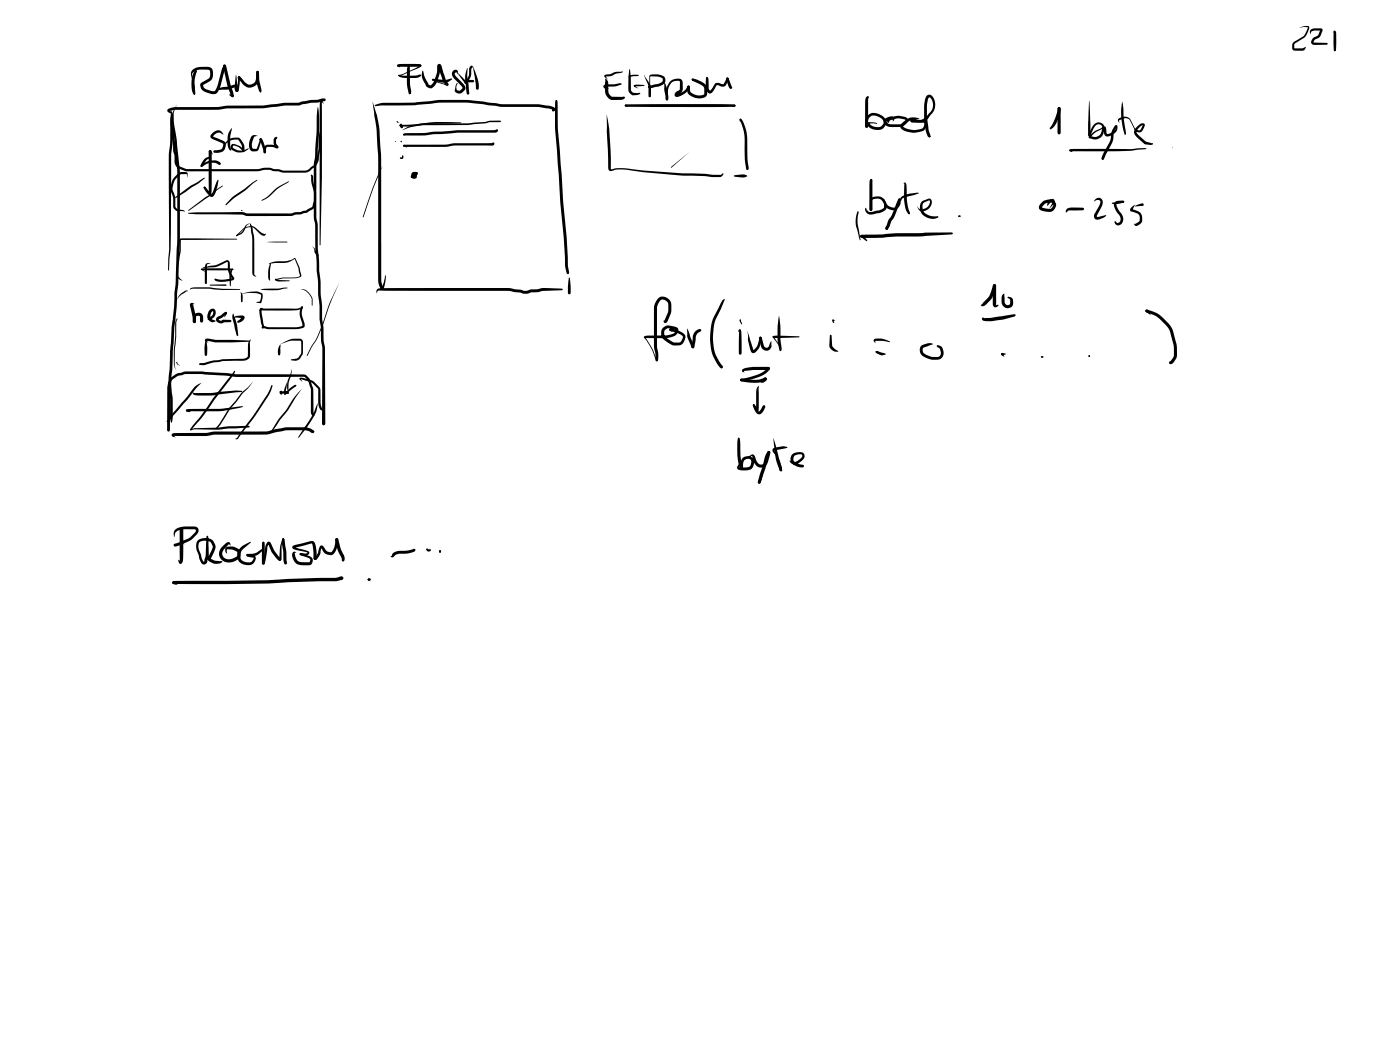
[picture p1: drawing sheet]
<svg xmlns="http://www.w3.org/2000/svg" width="285mm" height="214mm" viewBox="0 0 285 214" stroke-linecap="round" stroke-linejoin="round" font-family="sans-serif">
<g fill="#000">
<path d="M39.2 14.2l.5-.3a5.6 5.6 0 0 1 3.2-.2 1.98 1.98 0 0 1-1 3.3l-.6 .3 .3 .6 1.5 .6h.7l.5-1.2 1.1-3.9 .3-.3 .2 .1 .1 .4-1.1 3.8a2.34 2.34 0 0 1-1 1.7l-.7 .1-.6-.2a1.87 1.87 0 0 1-1.8-1.6v-.4l.3-.2a2.69 2.69 0 0 0 1.6-1l.1-.9-.1-.6-1.8-.1a1.56 1.56 0 0 0-1.8 1l.6 2.6 .1 1.4-.2 .1-.2-.1a12.5 12.5 0 0 0-.5-4.3zM39.7 14.4l.2-.2 .2 .3a8.2 8.2 0 0 0-.3 4.7l-.2 .1a4.3 4.3 0 0 1-.5-3.7zM44.2 18.2a3.4 3.4 0 0 1 2.1-.6l1.6-.4a.29 .29 0 0 1 .5 .1 .29 .29 0 0 1-.3 .4 6.3 6.3 0 0 1-3.3 .6l-.5 .1zM45.5 13.2l.2-.1 .3 .3 .9 3.8 .6 1.8a.38 .38 0 0 1 0 .7 .38 .38 0 0 1-.6-.4l-.6-2-.9-3.8zM46.7 19.2l.6 .1 .3 .3-.2 .2-.2-.1zM47.1 19.4h.4l.1 .3h-.4zM48.4 15.7l.2-.2 .3 .3-.1 1a2.95 2.95 0 0 1-.4 1.9l-.3-.1-.1-.2 .4-1.2zM48 15.3l.5 3.1-.1 .2a.62 .62 0 0 1-.6-.2 .62 .62 0 0 1 0-.7zM48.5 15.5l.3 .1v.4l-.3-.1zM48.5 15.6h.4l1 1.1 .5 .4a1.33 1.33 0 0 0 1.6-.6l.2-1.8 .2-.3 .3 .3v1a1.87 1.87 0 0 1-1.1 2 1.87 1.87 0 0 1-2.2-.6l-.8-1.1zM52.2 14.5l.2-.1 .3 .3a9.4 9.4 0 0 0 .5 3.5v.5l-.2 .2-.3-.5a6.2 6.2 0 0 1-.5-3.9zM80.9 13.2l.5-.2h3.9l.3 .1 .2 .3-.2 .2h-4.6l-.2-.2z"/>
<path d="M81.2 15.2l1.3 .2 2.5-.1a.52 .52 0 0 1 .8 .1l-.6 .4-.4 .1h-2.3l-1.2-.3-.2-.2zM81.1 15.4l.1-.2 .2 .2-.2 .1zM80.8 13.4l.2-.2 .5 .4h-.5zM83.4 18.5h.1l.2 .5-.3 .2-.2-.2zM83.1 13.4l.3-.2 .2 .1-.1 .9a15.6 15.6 0 0 0 .2 4.5l-.1 .4-.2 .1a3.6 3.6 0 0 1-.5-2.1v-2.9zM85.4 13.2l.2-.1 .2 .2-.1 .2-.3-.1zM81.1 15.3l1.1-.3a9.4 9.4 0 0 0 3.2-1.6l.2-.2 .1 .1a.53 .53 0 0 1-.6 .6l-3.3 1.4-.6 .2zM86 14.4h.1l.3 1.1 .8 1.7 .5 .2 .3-.3a6.1 6.1 0 0 0 1-3.6v-.1a.47 .47 0 0 1 .6-.4 .47 .47 0 0 1 .3 .6l.8 2.6 .6 .8a.32 .32 0 0 1 0 .4 .32 .32 0 0 1-.5 0l-2.8-1-.1-.2 .3-.1a5.6 5.6 0 0 0 2.7 1.1l-.1 .1a4.1 4.1 0 0 1-1.1-2.3l-.4-1.5h.3a6.4 6.4 0 0 1-.8 3.5 1.18 1.18 0 0 1-1.4 .9l-.6-.3-.7-1.2a2.52 2.52 0 0 1-.1-1.9zM87.9 16.2l.2-.2 1.9 .2h1l.9-.2 .2 .1-.7 .5-.6 .2a5.1 5.1 0 0 1-2.9-.6zM92.3 14.4a.52 .52 0 0 1 .6-.2 .52 .52 0 0 1 .3 .6l-.1 .3-.2-.4-.2 .1a.63 .63 0 0 0 .3 .9l1.4 1.5 .3 .5v.5l-.6 .6a.99 .99 0 0 1-1.5-.4l.2-1 .3-.5 .1 .1-.3 .8 .1 .6h.7l.5-.5-1.6-1.8a1.15 1.15 0 0 1-.3-1.7zM93.1 14.8l2 1.8-.1 .4h-.4zM95.8 13.4l.2-.1 .3 .3-.3 .5a3.6 3.6 0 0 1-.9 2.8l-.2 .2a.4 .4 0 0 1-.3-.4 .4 .4 0 0 1 .3-.3l.6-1.1v-1.4z"/>
<path d="M94.6 16.6l.2-.1 .1 .1-.1 .1zM94.7 16.4l1.6-.1 .3 .2-.3 .3-1.2-.1h-.3l-.2-.1zM94.8 16.5l.4 .3-.5-.1zM95.1 13.9h.1a10.3 10.3 0 0 0 .2 3.7l.2 1.4-.1 .2h-.4a2.06 2.06 0 0 1-.2-1.6 6.4 6.4 0 0 1 .2-3.7zM96.3 13.6a8.8 8.8 0 0 1 1.2 4.4l-.3 .3-.3-.3zM123.2 15.9a1.6 1.6 0 0 1 .6 1.9l.1 1.2a1.01 1.01 0 0 0 .8 .7h2.3l.3 .2-.2 .2-.6 .2-1.8 .1a1.83 1.83 0 0 1-1.5-1.8zM123 17.3l3.2-.4 .4 .2a5.4 5.4 0 0 1-3.3 .6l.2 .2h.4v.2l-.8-.1a.43 .43 0 0 1-.1-.7zM123.1 15.3l1.2-.2 1.1-.5h1.4l-.4 .3-1 .1-1 .5-1 .1v-.1l.4 .7-.7-.5zM128.1 14.1l.2 .1 .1 1.3 .1 3 .4 .4h1.3l.2 .1-.5 .3-1 .1a1.35 1.35 0 0 1-1-1.1zM128.1 15.5l.8-.3h1l.2 .2-.2 .1-1.7 .2 .3 .2-.5-.2zM129.1 17.4l.1-.1 .1 .2-.1 .1zM129.1 17.4l1-.2 1.1 .2-2 .2z"/>
<path d="M129 17.5l.2-.2 .8 .7-.7-.2zM131.1 15.3l1 1.4a2.07 2.07 0 0 1 .4 1.6v1.3l-.3 .2-.1-.2-.1-2.2zM132.3 15.3l1.5-.2a1.47 1.47 0 0 1 1.6 .9l.1 .2a1.59 1.59 0 0 1-1.8 1.5 2.17 2.17 0 0 1-1.7 .2l.1-.4a6.1 6.1 0 0 0 2.8-.9v-.2a.52 .52 0 0 0-.5-.7l-.6-.1h-1.4l.1 4-.2 .2-.2-.2 .1-4zM132 17.5h.8l.5-.2a.47 .47 0 0 1-.6 .5l-.5 .1h-.2zM135.2 16.5l.6 1.4 .3 1.8-.1 .7a.51 .51 0 0 1-.5-.3 .51 .51 0 0 1 0-.5l-.3-1.3zM140.9 16.1a4.4 4.4 0 0 1 2.8 1.2l.3 .7-.1 1.3a2.23 2.23 0 0 1-3.1 .3l-.5-.4-.4-.5a1.08 1.08 0 0 1 .3-1.3 1.25 1.25 0 0 1 .3 1.2 2.41 2.41 0 0 0 2.8 .6l.1-1.2-.1-.3-.8-.6-1.5-.6-.2-.3zM140.9 16.1l.2-.1 .8 .4-.9 .1-.2-.3zM143.9 15.7l.1 .1-.3 .1zM143.8 15.8l.2-.1 .2 .4 .1 1.9 .3 .5h-.1l1-1.3a1.03 1.03 0 0 1 1.4-.1h.4l.5-1.1 .3-.2 .2 .1v.5l-.6 1.1-.6 .2-1.2-.4-.5 1a.87 .87 0 0 1-1.1 .7 .87 .87 0 0 1-.6-1.1zM147.9 15.9h.4l.6 1.5a.5 .5 0 0 1-.1 .7l-.5-.5-.4-1.4zM176.4 19.7l.3-.2 .2 .2-.2 .7v5.3l-.3 .3-.2-.3-.1-.5v-4.6zM264.5 5.7l.9-.3 .7-.1a.41 .41 0 0 1 .5 .2 .41 .41 0 0 1-.1 .5l-.9 1.6-2.1 1.5v.7h1.7l.6-.2 .1 .1-.3 .4-.5 .2h-1.6l-.3-.2-.1-.2 .1-1.1 2.3-1.5 .8-1.7-.9-.1z"/>
<path d="M266.9 6l1-.2a1.31 1.31 0 0 1 1.4 .2v.2l-.5 1.2-1.1 .7-.3 .5 2.8 .1 .2 .2-.2 .2-2.5 .1a.71 .71 0 0 1-.8-.6 .71 .71 0 0 1 .4-.8l1-.6 .5-1.1 .1 .1-1.5 .1-.4 .1-.2 .5-.1-.5zM271.6 6.3l.3 .1-.4 .3zM271.7 6.2l.2 .1 .2 .4-.1 3.5-.2 .3-.2-.3-.1-1.2v-2.3zM34.2 22.2l1.5-.4h8.9a15.6 15.6 0 0 1 4.6-.3h4.4l4.2-.6h3l.8-.3 3-.3 1.1-.3 .5 .1 .1 .2-.3 .3-1.1 .2-1.7 .2-2.4 .5h-2.9l-4.3 .5-4.4 .1a16.7 16.7 0 0 0-4.8 .2l-8.7 .1-1.2 .2v-.1l.6 .5-.2 .1-.8-.4v-.2zM34.9 22.4l.8 8.3 .3 1.2a1.93 1.93 0 0 0 .5 1.9l1.6 .6h14.2l1.2-.2a5.6 5.6 0 0 1 2.6 .2l.6 .1 .9 .2h4.6l.5-.2 1.2-.9 .6-1 .3-2.2 .1-3.7 .3 .9v2.8l-.3 2.3-.6 1.1-1.2 1a2.71 2.71 0 0 1-2.2 .4 14.9 14.9 0 0 1-4.8-.3l-1.2-.3h-.8l-1.8 .3h-14.3l-1.4-.5a1.78 1.78 0 0 1-1.1-2.2l-.3-1.6-.2-4-.3-1.3zM35.1 23.2l.2 .1-.2 1a36.2 36.2 0 0 1-.3 7.5v2a213.3 213.3 0 0 1-.4 21.3l-.2-.1a356.3 356.3 0 0 0 .2-22.5v-1.4a39.6 39.6 0 0 0 .3-7zM36.1 21.2l-.8 2a21.4 21.4 0 0 0 .7 5.5l.6 6.2v13.9l-.3 8.9-.2 2-.1 2.9-.5 4.1-.4 8.6-.5 3.6v8.7l-.3 .3-.3-.3 .1-8.7 .4-3.7 .4-8.5 .5-4.1 .7-13.8v-13.9l-.8-7.8a11 11 0 0 1-.2-4.1zM36 35.6a1.7 1.7 0 0 1 2.1-.5l.1 .2-.1 .8-.1-.7-1.2 .1-.9 .8a3 3 0 0 0-.3 3.6l.2 2.3 .4 .4 1.1 .2 .3 .3-1.6-.1-.6-.5-.1-.4-.1-2.1a3.4 3.4 0 0 1 .4-4zM40.9 33.6l1.6-.8 1.4-.1a1.4 1.4 0 0 1 1.1 .6l-.3 .3-.8-.4-1-.1-.8 .3-1.1 .6-.2-.1zM41.4 38.2l.2-.2 .2 .1 1.3 1.5 1-2.6 .3-.4v.5a5.7 5.7 0 0 1-.9 2.8l-.3 .2-.4-.1-.8-.9zM41.6 32.4l.6-.4 .6-.1 .1 .1-.8 .6-.5 .7a.57 .57 0 0 1-.7 .6l.1-.7zM42.6 30.6l.2-.1 .3 .4v8.1a.43 .43 0 0 1-.3 .6 .43 .43 0 0 1-.5-.3l-.9-1.1 .2-.2h.2l.9 1.1h-.2z"/>
<path d="M42.6 30.6h.4l.4 .8-.8-.3zM43.2 27.2a1.26 1.26 0 0 1 2-.3l.3 .5-.5-.2a1.22 1.22 0 0 0-1.7 .6l2.2 .9 .5 .5a1.58 1.58 0 0 1-1.8 1.9l-.7-.1v-.3l1.6-.3 .2-.4 .1-.7-2-.9a.63 .63 0 0 1-.6-.6 .63 .63 0 0 1 .4-.6zM46.2 28.7a2.54 2.54 0 0 1 2.6-.5 2.46 2.46 0 0 1 .9 2.4l-.2 .1-.2-.3a2.48 2.48 0 0 0-.8-2l-1.6 .2-1.2 .9zM47.1 26.1l.1 .1a7.6 7.6 0 0 0-.2 4v.1a.19 .19 0 0 1 .1 .3 .19 .19 0 0 1-.3-.1 4.4 4.4 0 0 1 .3-4.4zM47.2 29.4l.4-.1 1 .3 1.1 .9a.29 .29 0 0 1-.3 .2 .29 .29 0 0 1-.2-.2l-.7-.6-1-.2v.4l1 .5a2.52 2.52 0 0 0 2-.4l.1 .1a2.42 2.42 0 0 1-2.6 .6l-.7-.3a.76 .76 0 0 1-.1-1.2zM49.4 30.2l.3 .1-.1 .4-.3-.1zM51.2 27.7l.5-.2 .7 .1-.5 .2a2.53 2.53 0 0 0-.5 2.4l.8 .1 .6-1.6a.37 .37 0 0 1 .4-.5v.6l-.5 1.3a1.02 1.02 0 0 1-1.5 .6 2.31 2.31 0 0 1 0-3zM53 28.2h.2v.4l-.3-.1zM52.9 28.2a.59 .59 0 0 1 .7 .7l.4 1.1a.87 .87 0 0 1-.1 1.2l-.2-.2-.9-2.6zM54 29.7l.4-.2h1.1l1.1 .3 .1 .2a.52 .52 0 0 1-.9 0l-1.4-.1-.2 .4v.7l-.3 .2-.2-.2 .1-.9zM55.9 28.1l.3-.2 .3 .1-.3 .4v.8l.3 .4a.26 .26 0 0 1 .2 .4 .26 .26 0 0 1-.5 0l-.5-.7v-.9zM56.2 29.8h.4l.1 .3h-.4z"/>
<path d="M64.7 21.8l.2 1.2a45.3 45.3 0 0 1-.2 7.6l-.1 1.8a12 12 0 0 0-.2 3.9v7.9l.3 1.6v4.8l.9 11.8a14.2 14.2 0 0 0 .3 4.3v.2a12 12 0 0 0 .3 3.9v15.5l-.3 .3-.3-.3v-15.6a12.7 12.7 0 0 1-.3-4.2 13.6 13.6 0 0 1-.2-4.3l-.3-2.3v-2.6l-.6-6.7v-4.8l-.3-1.6v-7.9a13.5 13.5 0 0 1 .3-4.4l.3-5v-3.2zM65.3 20.5l.1-.1 .3 .2 .2 .6-.4-.4v15.1l-.3 14.1-.1-27.3v-1.6zM75.8 20.6l.6 1.8a15.8 15.8 0 0 1 .9 5l.3 4.5v25.2l.5 1.6-.1 .2-.3 .1a2.61 2.61 0 0 1-.7-1.9v-5.3a339.7 339.7 0 0 0-.2-22l-.1-3.6zM76.4 21.4l1.5-.5h6.4l3.3-.3a47.3 47.3 0 0 1 11.6 .2l3.5 .4a52 52 0 0 1 9 .3l1 .3a.43 .43 0 0 1 .4 .7 .43 .43 0 0 1-.7 0l.3-.3-.1 .2-1.2-.3a48.4 48.4 0 0 0-9.1-.3l-1.2-.2a57.8 57.8 0 0 0-10.5-.7l-6.3 .5-6.5 .1-1.4 .1-.1-.1zM77.9 33.8l-1.9 4.7-2 5.7-.1-.1a60.1 60.1 0 0 1 3.7-9.8zM81.5 25.3a.36 .36 0 0 1 .3 0 .36 .36 0 0 1 .1 .4l-.1 .1a.22 .22 0 0 1-.1-.2 .22 .22 0 0 1 .2-.2l4.3-.3h9l3.5-.3 1.1-.2h2.1l.1 .1-.1 .2h-2.1l-.9 .2-3.7 .4h-9l-3.2 .3h-1.1v-.2a.28 .28 0 0 1 .1 .4 .28 .28 0 0 1-.4 .1 .28 .28 0 0 1-.1-.3v-.3l.2 .1-.3 .1-.1-.1zM82 26.4a6.4 6.4 0 0 1 3.6-1.2 30.4 30.4 0 0 1 8.3-.2v.1a52.9 52.9 0 0 0-9.2 .6zM82.1 27.3l.5-.2a25.4 25.4 0 0 0 6-.3h.5a82.9 82.9 0 0 1 11.8-.3l.3-.1a.37 .37 0 0 1 .1 .4 .37 .37 0 0 1-.4 .2 95.7 95.7 0 0 0-12.3 .3h-.2a28 28 0 0 1-6.1 .2l-.3-.1zM81.5 32l.3 .1 .2-.5 .1 .1v.6a.45 .45 0 0 1-.7-.1zM82.1 29.5l9-.1a12 12 0 0 1 4.3-.2l4.8-.1v.1l.2-.2 .2 .1a.39 .39 0 0 1 0 .4 .39 .39 0 0 1-.4 .2l-4.8-.1a15.2 15.2 0 0 0-4.7 .3h-8.4l-.2-.1zM82.2 27.3l.4 .3-.5-.1zM82.1 29.5h.3l.5 .5-.7-.1z"/>
<path d="M84.4 35.3h.2v-.2a.32 .32 0 0 1 .4 .2 .32 .32 0 0 1-.2 .4l-.2 .2-.2-.1zM83.9 35.2l.7-.2a.29 .29 0 0 1 .4 .2 .29 .29 0 0 1-.2 .3l-.2-.1-.3 .1v.5l-.1-.2h.2v.3l-.5 .1a.37 .37 0 0 1-.2-.4 .37 .37 0 0 1 .4-.2 .5 .5 0 0 1 .7 .1 .5 .5 0 0 1-.1 .7 .5 .5 0 0 1-.7 0 .79 .79 0 0 1-.1-1.2zM84.4 35.3l.5-.2 .2 .1-.2 .6-.3 .1-.2-.1zM101.2 26.4l.2 .2-.2 .2-.2-.2zM100.6 26.6l.6-.2 .2 .2-.2 .1h-.5zM113.1 20.5l.2-.2 .1 .2-.1 .4zM113.1 20.5l.2-.2 .2 .5 .1 5.3 1.1 15a74.6 74.6 0 0 1 .9 12.2l.3 2.2-.3 .3-.2-.2-.4-1.6-.2-5.6-.7-7.2-1.1-15.1zM123.5 23.3a55.6 55.6 0 0 1 .9 11v.2h.3a7.6 7.6 0 0 1 4.1 0l10.1 .8 8 .2a.23 .23 0 0 1 .1-.2 .23 .23 0 0 1 .3 .2l-.6 .5-1.5 .1-1.6-.2-4.7-.1-10.2-1.1a7.8 7.8 0 0 0-4.5 .1l-.4-.5zM127.3 21.3l19.3-.1h2.9l.3 .3-.1 .2a352.4 352.4 0 0 1-22.4 0zM127.3 21.3h.2l.7 .5-.9-.1zM136.5 16.5a1.67 1.67 0 0 1 2.4 0l.1 .5a2.26 2.26 0 0 1-.2 1.7l-.8 .6-.2-.2a2.57 2.57 0 0 0 2.1-1.5l.3-.2a.5 .5 0 0 1 .2 .5 .5 .5 0 0 1-.3 .4 3.1 3.1 0 0 1-2.5 1.4 .65 .65 0 0 1 .2-1.1l.6-.4v-1.6a1.76 1.76 0 0 0-2.4 1.7v2.1h-.4v-.3a4.9 4.9 0 0 1 .3-2.6zM149.4 35.8l.1-.1 1.5-.2h.5l.7 .3-.7 .3h-.5l-1.5-.1z"/>
<path d="M149 21.6l.6-.3 .2 .2-.3 .2h-.4zM149.4 21.4h.3l-.1 .3-.2-.1zM150.6 24.2l.3 .1-.2 .5zM150.6 24.3l.1-.1a.96 .96 0 0 1 .7 .8 9.2 9.2 0 0 1 .7 4.2l.1 3.2 .2 2v.2h-.4a18.5 18.5 0 0 1-.4-6.3 10 10 0 0 0-.9-3.8zM176.7 23.5a2.47 2.47 0 0 1 3.5 .7 1.52 1.52 0 0 1-1.3 2.3 2.01 2.01 0 0 1-2.4-1.4l.3-.2h1.1a.48 .48 0 0 1 .7 .3l-1.3-.1-.4 .2 .1-.2a2.1 2.1 0 0 0 2.1 .7l.5-.2 .3-.6a1.94 1.94 0 0 0-2.7-1.2l-.4 .6-.1 1.3-.3 .3-.2-.3v-1.1l.1-.5zM177.2 36.5l.2-.1 .2 .2v.4l-.1 5.9h-.4l-.1-.3a27.7 27.7 0 0 1 .1-6zM177.4 36.4l.2 .2v.4l-.4-.4zM180.2 24.2l.6-.4a.7 .7 0 0 1 .9-.1 .7 .7 0 0 1 .4 .7l-.4 .3 .1-.3-.3-.2-.9 .3-.1 .3 .3 .3 .3 .2h2a1.44 1.44 0 0 0 1.3-.8l-.3-.2a3.7 3.7 0 0 0-2.9 .2l-.4 .6-.2-.2 .1-.5 .3-.4a4.1 4.1 0 0 1 3.4-.2 .83 .83 0 0 1 .5 .9 .83 .83 0 0 1-.6 .7l-1 .4-1.9 .1a1.3 1.3 0 0 1-1.4-1.2zM184 37.2a.46 .46 0 0 1 .5 .1 .46 .46 0 0 1 .1 .6 12.4 12.4 0 0 0 .7 5.5l-.2 .2a4.9 4.9 0 0 1-1-3.8l.1-2.4zM188.7 19.5a.95 .95 0 0 1 1.5 .7 2.91 2.91 0 0 1-.9 3.4l-.4 .7-.8 .4-.7 .3h-1.2a.52 .52 0 0 1-.5 0 .52 .52 0 0 1-.3-.6h2.2l.9-.5 .5-.6a2.18 2.18 0 0 0 .2-3.5l-.2 .4a13.3 13.3 0 0 0 0 6.1l.5 1.5-.2 .2-.2-.1a2.71 2.71 0 0 1-.7-1.8 11.8 11.8 0 0 1 .1-6.2zM183.7 25.1a2.99 2.99 0 0 1 3.6-1l-.3 .1a3.5 3.5 0 0 0-3.1 1.5v.1a3.5 3.5 0 0 0 2.8 .6l.5-.1a1.03 1.03 0 0 0 1-1.2l-2.1-.3h-.3l.1-.2-.3 .3-.2-.1a.45 .45 0 0 1 .2-.5 .45 .45 0 0 1 .5 0l1.9 .1a.92 .92 0 0 1 .5 1.6l-.2 .4a4.3 4.3 0 0 1-4.7-.1l-.3-.6zM189.3 27.6l.1 .2-.1 .2-.2-.2z"/>
<path d="M189.2 27.6l.3 .2-.1 .2-.3-.2zM215.4 21.9h.5a5.8 5.8 0 0 1-2 4.4l-.2-.1a10 10 0 0 0 1.7-4.3zM215.4 21.9l.2-.1 .3 .3 .1 5-.4 .3-.3-.3zM217.7 30.6l.2-.2 .2 .2-.2 .2zM217.7 30.5l1-.2 11.5 .1 2.8-.3 .4 .1-.1 .2a61.6 61.6 0 0 1-11.7 .4h-3.7zM217.9 30.5l.4 .4-.6-.2zM221.9 27.5l1-.8 1.7-.9a.42 .42 0 0 1 .5 0 .42 .42 0 0 1 .1 .5l.1 .7 .2 .3 1.2-.5a.81 .81 0 0 0 .4-1v-.3a.61 .61 0 0 1 .3 1.1l-.4 .5-.7 .5a.87 .87 0 0 1-1 .2 .87 .87 0 0 1-.5-.8l-.1-1-1.6 .9-1.2 1.2-.2-.2zM222.8 25.3a1.2 1.2 0 0 1 1.5-.2 1.2 1.2 0 0 1 .5 1.4 1.88 1.88 0 0 1-2.3 1.8l-.7-.2-.1-.2 .2-.2 .8 .2a1.49 1.49 0 0 0 1.7-1.7v-.2a.81 .81 0 0 0-.7-.7 .81 .81 0 0 0-.9 .6l-.8 1.7-.2 .1h-.2v-.3zM221.7 27.7l.4 .1v.3l-.4-.1zM221.8 20.6l.2 5v1.9l-.2 .2-.3-.2v-1zM224.8 31.7h.1l-.2 .7-.2 .1-.2-.3zM224.4 32.1l.3 .1-.1 .3-.3-.2z"/>
<path d="M227 25.6a.23 .23 0 0 1 .4 0 .23 .23 0 0 1-.1 .3 4.5 4.5 0 0 0-.7 2.7l-1.8 3.7-.3 .2-.2-.2 .1-.4 1.7-3.4a4.3 4.3 0 0 1 .9-2.9zM227.8 24.2a1.62 1.62 0 0 1 2.4 .2l1.1 1.9a.61 .61 0 0 0 1 0l.4-.9-1 .9-.3 .7 2 1.9v.4h-.4l-1.5-1.4a1.3 1.3 0 0 1 .1-2.2l.5-.4a.54 .54 0 0 1 .8-.2 .54 .54 0 0 1 0 .9l-.1 .3a.98 .98 0 0 1-.9 .6 .98 .98 0 0 1-1-.6l-.8-1.8a1.11 1.11 0 0 0-1.5-.3l-.8 .3 .1 .5-.3-.4zM228.5 20.6l.3 3.8 .4 2.5v.4l-.1 .2a12.5 12.5 0 0 1-.6-6.9zM233 28.9l.2-.1 1.4 .4a.22 .22 0 0 1 .1 .3 .22 .22 0 0 1-.3 0l-1.3-.1-.2-.3zM35.7 40.1l3.1-2.3 2.9-1.6-1.3 1.2-2.6 1.6-2 1.3zM36.6 48.7l.3-.2h3.5l7.9 .2-11.5 .2a17.3 17.3 0 0 1-.6 5.5l.1 1.8 .9 1a1.37 1.37 0 0 1-1.3-1.5l.1-1.6a15.7 15.7 0 0 0 .5-5.3zM38.4 42.8l3.4-2.6 3.5-2.4-2.1 1.8-4.7 3.3zM38.3 43.4l1.7-.2 9.7 .1a3.8 3.8 0 0 0 2.2 .2h7.3l.8-.3h1.1l1.2-.3 1.2-.8 .4-1.3a7.8 7.8 0 0 0-.5-3.8l-.1-1.3 .1-.2 .4 .6a6.5 6.5 0 0 0 .5 2.8l.1 1.9-.4 1.4-.2 .3-1.3 .8-3.3 .7h-7.3a4.8 4.8 0 0 1-2.6-.3l-9.3-.1-1.6-.1zM38.8 58.7l.5-.2a14.6 14.6 0 0 1 4.2 .1l5.4 .3-3.6 .2-2.7-.3h-3l-.9 .2zM40.9 54.8l.4-.1 3.1-.1 3 .1 .1 .1-.1 .2h-3h-3.1zM41.3 54.5l1.3-.3a9.7 9.7 0 0 0 3.7-1.2l.4 .2 .1 .6a3.8 3.8 0 0 0 .9 2.8 .39 .39 0 0 1-.4 .5l-1.5 .3a2.25 2.25 0 0 1-2.1-.4l.1-.3 1.4 .3 2.1-.4v.1a4.1 4.1 0 0 1-.9-3.2l-.3-.1a5.3 5.3 0 0 1-3.4 1l-1.4 .2zM40.9 54.8l.2-.1 .9 .7z"/>
<path d="M42 53.7l.3-.1 .5 .1-.5 .1-.2 .2v3.6l-.2 .2-.2-.2v-2.9l.1-.6zM42.7 58l3.3-.1 .2 .2-.2 .1h-3.2zM43.7 56.8l.2-.1 .1 .3-.2 .1zM43.8 56.8l.3 .1-.2 .1-.2-.1zM47.2 40.3l4.2-3.1 1-.6-.9 .8a16.8 16.8 0 0 1-3.7 2.8l-1.8 1.6-.1-.2zM47.1 54.8l.3-.1 .1 .1-.2 .2-.2 .6-.2 2.7-.2-2.1 .1-.9zM48.1 47.9l1.4-1.3a2.48 2.48 0 0 1 2.3-.4l1.2 1 .8 .4a.21 .21 0 0 1 .3 .1 .21 .21 0 0 1-.2 .3l-.7-.2-1.5-1.4a1.93 1.93 0 0 0-2.1 .3l-1.3 1.4zM48.9 59.5l.4 .2 .1 .5v1.2l-.2 .2-.1-.2zM49.2 59.8l2.2-.4a2.69 2.69 0 0 1 1.8 .2l.3 .4a2.57 2.57 0 0 1-.5 1.7l-.1-.1 .2-.9v-.7l-.8-.3-1.4-.1zM50.1 45.8l.9-.3-.8 .4-.8 1.6-1.2 .6-.1-.1 .1-.2 1.1-.6zM50.9 45.6h.1l.4 .7 .3 1.9 .1 7.6 .4 .5-.6-.2-.2-.4v-7.2zM53 58.9l3.8-.2 1-.1h.7l-.7 .2a6.8 6.8 0 0 1-3.2 .3z"/>
<path d="M53.2 40.7a10.8 10.8 0 0 0 3.2-2.5l2.4-1.3v.2l-2.6 1.6a6 6 0 0 1-2.9 2.2zM54.2 49.3h4.3zM54.8 53.6a9.2 9.2 0 0 1 3.7-.5l1.6-.6 .9 2 .3 1.8-.6 .3-.9 .1a9.6 9.6 0 0 0-3.6 .3l-.2-.1a10.7 10.7 0 0 1 4.3-.4l.8-.4-.4-1.7-.7-1.7a3.9 3.9 0 0 1-2.4 .8l-2.8 .2zM55 53.6l.2 .1-.2 1.3v2l-.1 .1-.2-.1a3.5 3.5 0 0 1 0-2.6zM56 56.8l.2 .1v.1l-.2-.1zM56 56.9l.1-.1 .6 .2 2.3 .2-2.2 .1-.6-.1zM61.2 58.9a2.29 2.29 0 0 1 2.4 1.7v1.6l-.2-1.4-.4-.8a2.26 2.26 0 0 0-1.8-1.1zM63.6 50.1l.5 .5 .7 1.2 .1 .3-.2 .1-.6-.7-.1-.8zM69.1 57.5l-1.8 4.3a46.3 46.3 0 0 1-3 7.6l-.8 1.2-.9 1.8h-.1l.9-1.9 .8-1.2a47.8 47.8 0 0 0 2.9-7.6zM76.8 58.9l.4-.2h2.4l23.4-.1 3 .4 .7 .2 4-.6 3.7 .2 .2 .1-.2 .2-3.8 .1-1.1 .3h-1.4a2.31 2.31 0 0 1-2.1 .1l-2.4-.4h-26.4l-.3 .1-.2 .5-.1-.5zM78.4 56.1l.2 .1a3.8 3.8 0 0 1-.7 2.8l-.3-.1-.1-.2 .6-1.2zM115.8 56.5l.2 .1 .2 2.3a.74 .74 0 0 1-.3 1 .74 .74 0 0 1-.3-1z"/>
<path d="M174.5 43.1l.2-.1 .1 .1-.2 1.1v1.2l.5 3.5-.5-1.8a5.4 5.4 0 0 1-.1-4zM175.2 47.9l7.3-.4 5.9-.1 5.4-.1 .2 .2-.1 .2-6.2 .4-4.8 .1a37.9 37.9 0 0 1-7.7 .1zM175.2 47.9l.2-.1 .3 .2 .9 1-.2 .1-1.2-.8zM177.3 40.4a1.93 1.93 0 0 1 2.5-.1 1.93 1.93 0 0 1 .4 2.5 6.2 6.2 0 0 1-3.4 .8 .82 .82 0 0 1-.5-1.3l.1 .3a.88 .88 0 0 0 .9 .6 4.9 4.9 0 0 0 2.7-.9 1.63 1.63 0 0 0-.7-1.7 1.58 1.58 0 0 0-1.8 .2l.1 1.9-.3 .3-.3-.3 .1-2zM180 40.5l.3 .5a1.67 1.67 0 0 0 2.1 1.1l.5-.7 .1-.9 .2-.1 .2 .2a1.75 1.75 0 0 1-1 2.1 1.75 1.75 0 0 1-2.2-.8l-.3-.8zM181.4 44.5l.1 .1-.4 1.4-.3 .6-.2 .2-.3-.3zM180.4 46.3h.3v.4h-.3zM183 40.5l.2-.1 .2 .2-.1 .2-.2 .1-.2-.3zM183 40.5l.2-.1 .2 .2-.9 2.5-.5 1.1-.6 .9-.3 1.1-.6 .6a.58 .58 0 0 1 0-1l.4-1 .7-1.1zM183.5 40.1l.6-.3 1-.4 1.6-.2 .4 .1-3.2 1-.3 .2-.1 .4-.2-.4zM186.7 42l.3 .4a1.45 1.45 0 0 0 2.3-.9v-.4l-.1-.3-1 .4a1.07 1.07 0 0 0-.3 1.5 1.97 1.97 0 0 0 2.1 1.3h.9l.2 .2a2.4 2.4 0 0 1-2.9-.1 2.4 2.4 0 0 1-.7-2.7l.4-.5 .9-.4a.69 .69 0 0 1 .9 .2 .69 .69 0 0 1 0 .9 1.84 1.84 0 0 1-2.5 1.2zM202.2 57.9l.3-.1 .3 .4v3.9l.4-.1 .1 .1a.6 .6 0 0 1-.6 .5 .6 .6 0 0 1-.6-.6z"/>
<path d="M204.2 59.9l.3-.1 .2 2a.54 .54 0 0 0 .5 .3 .54 .54 0 0 0 .5-.4l-.1-.7-.5-.4 .2-.2 .7 .2 .2 .5a1.15 1.15 0 0 1-1.2 1.7 1.35 1.35 0 0 1-1.1-1.4 1.69 1.69 0 0 1 .3-1.5zM212 41.3a2.24 2.24 0 0 1 2-.8 .6 .6 0 0 1 .7 .4 .6 .6 0 0 1-.3 .7l-.8 1 .6-1.1v-.5l.1 .1-1.5 .4-.7 .7 1.3 .3a.89 .89 0 0 0 1.1-.8v-.1a.44 .44 0 0 0-.7-.3l-.5 .6-.1-.3a.93 .93 0 0 1 .8-.9 1.11 1.11 0 0 1 1 .8 1.11 1.11 0 0 1-.4 1.3h-.1a2.65 2.65 0 0 1-2.7-.1l-.3-.3v-.3zM217.2 42.6l.5-.3h1.1h1.7l.2 .3-.2 .2-2.9 .1-.5 .4-.1-.2zM223 40.6a.92 .92 0 0 1 1.3-.1 .92 .92 0 0 1 .1 1.3l-1.1 2.1v.3l1.8-.4 .1 .1-.6 .4-.7 .4a.76 .76 0 0 1-1-.2 .76 .76 0 0 1-.1-.9l1.1-2a.58 .58 0 0 0-.1-.8 .58 .58 0 0 0-.8 .1l-.3 .2zM226.5 41.3l1.8-.4a.34 .34 0 0 1 .4 0 .34 .34 0 0 1 .1 .3l-.3 .1a3.1 3.1 0 0 1-2.2 .1zM227 41.1l1.1-.2h.6l.2 .2-.2 .2-1 .1-.4 .2a3.2 3.2 0 0 0 1.1 2.1 1.29 1.29 0 0 1 .2 1.4 1.29 1.29 0 0 1-1.2 .7l-.5-.5 .1-.3a.66 .66 0 0 0 1 .2 .66 .66 0 0 0 .1-1l-.1-.1a3.9 3.9 0 0 1-1.2-2.7zM231.1 41.9l1.5-.5 .3 .3-.3 .3h-1.5zM230.4 42.2l.7-.5-.5 1.1-.2-.2a2.19 2.19 0 0 1 2.1 1.2v1.3l-.2 .4-.5 .4a.5 .5 0 0 1-.5 .1 .5 .5 0 0 1-.4-.4h.3l.8-.6v-1a1.47 1.47 0 0 0-1.4-.9h-.2a.46 .46 0 0 1-.3-.5 .46 .46 0 0 1 .3-.4zM36 64.9h.2l-.3 .7v2.9l-.3 2.8v3l.2 1-.4-1.2v-2.8l.3-2.8v-2.8zM36.7 59.9l1-.7h.5v.1l-1.4 .8-.7 .9zM35.8 73.8h.3l.1 .3 .5 .3-.6-.2zM39.5 64a1.08 1.08 0 0 1 1.1-.3 1.08 1.08 0 0 1 .8 .8v.9l-.4 .3-.3-.3v-1l-.3-.1a.38 .38 0 0 0-.5 .3v.9l-.3 .3-.3-.3v-1.1z"/>
<path d="M39.2 79.9l.7 .1h3.6a23.3 23.3 0 0 1 5.7-.4l.1 .1-.1 .1-4.6 .5a17.4 17.4 0 0 1-5.1 .1zM38.8 61.7h.4l.4 .2-.4 .2 .1-.1 .6 2.5v1l-.3 .3-.3-.3-.1-.9-.5-2.5zM40.5 74.1l.2-.1 .4 .1-.4 .2zM39.7 78.7l1.3-.8-1.2 1.3-1.6 2.1-3.5 4-.8 .6 1-1.5zM41.9 69.2l.3 1.5v1.5l-.3 .3-.2-.3-.1-1.5zM42.7 63.1a.73 .73 0 0 1 1-.1 .73 .73 0 0 1 .2 1l-.6 .8-1.1 .3 .7-.7a.88 .88 0 0 0 .4-1.1l-.3 .4-.2 .9 .4 .4 .7 .4-.6 .2a1.24 1.24 0 0 1-1-1.7zM41.8 69l.6-.1a14.2 14.2 0 0 0 4.9 .3l3.5 .1 .2 .2-.2 .1-3.5 .1a15 15 0 0 1-5.1-.3l-.1-.1 .4 .5-.7-.3-.1-.3zM45.2 65.2l1.7-.1 .2 .3-.2 .2h-1.5h-.2zM45.9 63.6l.1-.1 .2 .2-.5 .9zM45.8 63.6h.3l.1 .3h-.4zM44.2 64.6l1.5-1a.25 .25 0 0 1 .4-.1 .25 .25 0 0 1-.1 .4l-.6 .7-.9 .5 .6 .2 .3-.2 .2 .1a.67 .67 0 0 1-.4 .6 .67 .67 0 0 1-.7-.1l-.5-.4zM47.7 64.5l1.2-.3a.59 .59 0 0 1 .9 .3 .59 .59 0 0 1-.4 .8l-.1 .1a.76 .76 0 0 1-1 .2l.1-.3 .8-.7 .1 .2-1.4-.1-.4 .4z"/>
<path d="M47.4 63.9l.9 2.3 .2 2.1-.1 .1-.2-.1-.9-3.5zM47.7 75.5l.2 .1-.2 .4-.5 .8-3.5 4.6-2.6 3.7-2.3 2.5-.1-.2 .5-.7 1.6-1.9 2.5-3.6zM40.5 74.1l.2-.1 .8-.1 1.8-.5 2-.3 4.6-.1 .6-.5v-1.8a1.62 1.62 0 0 1 .5-1.6l-.1 .8v2.5a1.17 1.17 0 0 1-1.4 1l-4.2 .1-1.9 .3-1.9 .6-.8-.1zM49.4 79.7l2.2-2.1-4.6 5.6-2.1 3.2-.8 .9-.1-.2 .7-.8 1.8-3zM52.9 63.1l1.1-.3 6.3 .1 1.1-.3 .1-.2 .2 .1-.2 .3-1.2 .4h-7.1l-.5 .1zM52.2 61.5l.8-.1 .2 .2-.2 .1-.7-.1zM52.9 62.8l.4-.1 .4 .3-.1 .1-.4-.1 .6 3.5-.2 .4-.5-1.3-.3-1.9zM55.3 78.4l.2 .1a7.5 7.5 0 0 1-1.3 2.8l-2.6 3.9-3.3 4.2a.19 .19 0 0 1-.2 .1 .19 .19 0 0 1-.1-.3 .19 .19 0 0 1 .2 0l3.5-4.7 2.5-3.8zM56.8 71.9l.2 .3-.2 .2-.1-.2zM57.1 70l1-.5a4.5 4.5 0 0 1 3.3-.4l.3 .6-.1 2.5a1.83 1.83 0 0 1-1.5 1.3l-.9-.2 1.4-.4 .7-1v-2.3l-.2-.2h-.6a4.3 4.3 0 0 0-2.3 .3zM57.1 70v1.4a.87 .87 0 0 1-.3 1 1.86 1.86 0 0 1 .1-2zM57.4 79.9l.8-.3a.42 .42 0 0 1 .4 .1 .42 .42 0 0 1 .1 .5l-.7-.3-.6 .2z"/>
<path d="M58 80l1.7-1.4 .5-.3 .2 .2-2.2 1.8-.2 .1-.2-.2zM58.3 77.9l.1 .8-.2 1.5-.2 .2-.2-.2v-.7zM59.5 75l-.2 1.4-.5 1.6-.1 1.3-.1 .1-.1-.1v-1.6zM61 77l.7-.1 1.9 .6 1.5 1.4 .1 .4 .1 2.8 .4 1.2-.1 .2a.52 .52 0 0 1-.6-.5l-.2-.9-.1-3-1.2-1.2-2.3-.8 .3 .6-.5-.4zM61.3 62.5l.2-.1 .2 .1-.2 .2zM61.5 79.1l-1.3 1.8a19.8 19.8 0 0 1-3.2 4.6l-1.5 2.3-.2-.1a20.3 20.3 0 0 1 3.1-4.4l1.3-2.1zM53.3 66.5l.4-.1 1 .2h6.1l.8-.3-.3-1.2a2.49 2.49 0 0 1 .2-2.7l.2 .1-.2 1.6 .5 1.9a.66 .66 0 0 1-.7 .9l-1 .1h-5.6l-1.3-.1-.1-.2zM131.1 68.5l.7-.2h3.7l1.3-.3a.89 .89 0 0 0 .8-.9l-1.7-.2-.6 .5v1l1 .8 .9 .5h1.1l.4-.3 .3-.7v-.3l-.8-.5-1.9-.6-.1-.2 .3-.3 2 .7 .7 .4 .3 .5a1.77 1.77 0 0 1-1.2 1.9 3.2 3.2 0 0 1-3.1-1.1 1.75 1.75 0 0 1 0-2.6l.5-.3h.4a2.46 2.46 0 0 1 1.9 .6 1.44 1.44 0 0 1-1.3 1.7l-1.2 .2h-4.3l-.1-.1zM131.1 68.7l.1-.2 .4 .5a15.8 15.8 0 0 1 2.1 4l.2 .3-.2 .2a13.8 13.8 0 0 0-2.5-4.7zM133.6 73.1l.3 .1-.1 .3-.3-.1zM134 60.7a1.71 1.71 0 0 1 2.7 1.3 3.8 3.8 0 0 1-.3 2.3l-.5 1a.39 .39 0 0 1-.4 .5 .39 .39 0 0 1-.3-.6l.3 .2-.2-.1 .5-1.2a3.4 3.4 0 0 0 .2-2.3 1.04 1.04 0 0 0-1.7-.5l-.5 1.3v7.9l.2 1.8v1l-.3 .3-.2-.3-.3-2.8-.1-6.9a3.4 3.4 0 0 1 .9-2.9zM136.3 67h.4l.3 .4-.2 .2-.4-.3z"/>
<path d="M139.9 66.8l1.4 3.7v.3l-.2 .1-.3-.2-.8-2zM141.6 67.5l.9-.5 .3 .3-.2 .2a1.23 1.23 0 0 0-.9 1.2l-.3 2-.3 .2-.3-.1v-.2l.3-2.3zM147.2 61.1l.3-.2 .1 .1-.9 2a10.5 10.5 0 0 0-.3 10.5l.3 .5a.8 .8 0 0 1 .4 .9h-.4a10 10 0 0 1-1.9-8.7 20.9 20.9 0 0 1 2.4-5.1zM150.5 67.1h.1l.2 .1-.4 .3-.1-.1zM150.4 67.2l.2-.1 .2 .1-.2 .2zM150.5 67.2l.2-.1 .2 .5 .1 4.3-.3 .3-.3-.3zM150.6 65l.3 .2 .2 .7-.1 .1-.4-.7zM151.2 75.2l.2-.1a13.3 13.3 0 0 1 5.1-.4l.2 .3-.3 .3h-3.1l-2.1 .4-.1-.2zM150.7 77.2h.4l-.1-.1a7.1 7.1 0 0 0 4.6-.2l.4 .1 .1 .2-.2 .3a5.5 5.5 0 0 1-3.8 .3l-1.3-.2-.1-.2zM151.1 75.5l.1-.2 .4 .6zM152.2 67.4l1.3 4-.2-.1a2.97 2.97 0 0 0 1.3-2.5l.2-.2a.8 .8 0 0 1 .1 1.1 2.38 2.38 0 0 1-1.7 2.2l-.4-.5-.5-1.9zM154.3 78.8l.2-.3v4.5l-.1 .6-.3 .1-.1-.2a11.9 11.9 0 0 1 .2-4.6z"/>
<path d="M154.6 68.6l.2-.1 .3 .2 .6 1.9a.53 .53 0 0 0 .5 .2 .53 .53 0 0 0 .4-.4l.4-.9v.5a1.08 1.08 0 0 1-.7 1.4 1.08 1.08 0 0 1-1.3-.8zM155.6 76.9h.2l.3 .1-.1 .4-.2 .1-.2-.2zM154.9 77.4l.9-.5a.51 .51 0 0 1 .3 .5 .51 .51 0 0 1-.5 .4h-.1a.39 .39 0 0 1-.4 .1 .39 .39 0 0 1-.2-.5zM156.2 74.8l.2-.1 .3 .2v.4h-.3l-.2-.1zM150.7 77.2a13.1 13.1 0 0 0 5.1-1.8l.4-.6a.37 .37 0 0 1 .5 .2 .37 .37 0 0 1-.2 .5 5.8 5.8 0 0 1-3.5 1.7l-2.1 .4h-.2zM157.3 68.6l.2-.2 .8-.1 4.3 .2 .2 .1-.2 .1-4.3 .1h-.8zM158.6 64.2l.3 2.1v2.8l.2 1.9v.3l-.2 .2-.2-.2a14.8 14.8 0 0 1-.1-7.1zM157.3 68.6l.1-.2 .2 .1 1.2 1.9 .3 .9-.2 .2-.2-.2 .1-.3-.1-.5zM169.1 68.1l.2 .2 .2 2.2 .5 .5 .7 .4a.93 .93 0 0 1-1.4-.2l-.5-.8 .2-2.1zM169.5 65.1l.2 .1 .1 .5-.1 .1-.2-.4zM169.6 65.1h.2l.2 .3-.4-.1-.1-.1zM178 69.1l.3-.1a4.3 4.3 0 0 1 2.9 .5l-.1 .2-1.4-.3h-1.5v.4l-.3-.4z"/>
<path d="M178.3 71.5h.2l.1 .3h-.1zM178.5 71.5l1.9 .6-.8 .3-.4-.1-.8-.4-.1-.2zM178.5 71.5l.6 .6-.8-.3zM187.6 70.4l.3-.2a2.47 2.47 0 0 1 2-.2l-1.8 .8a.82 .82 0 0 0 .1 1.2l1.4 .6 1.3 .1a.78 .78 0 0 0 .7-1l-.3-.8a.49 .49 0 0 1-.5-.6l.9 .3a1.79 1.79 0 0 1 0 2.3l-.1 .1a3.8 3.8 0 0 1-3.9-.6 1.49 1.49 0 0 1-.1-2zM202.2 57.9a.44 .44 0 0 1 .6 .2 .44 .44 0 0 1-.1 .5l-.7 2-1.5 1.6a.56 .56 0 0 1-.8-.1l1.7-1.8zM200.1 64.6l.2 .3v-.1l1.5-.1 4.7-.7 .3 .2-.2 .2-3 .7a8.2 8.2 0 0 1-3.3 .2l-.4-.3zM203.8 72l.3-.1 .1 .3-.2 .1zM203.9 71.9l.9 .2-.8 .2-.2-.2zM203.9 72l.1-.1 .2 .2 .3 .6-.6-.4zM233.3 63.1l.3-.1a7.7 7.7 0 0 1 5.4 4.9 10.2 10.2 0 0 1 .6 4.7l-.3 .6-.7 .9a.39 .39 0 0 1-.6-.3l.5-.5 .5-.9a10.4 10.4 0 0 0-.7-4.7l-.3-.6a7.5 7.5 0 0 0-4.6-3.5l-.2-.3zM233.3 63.1h.4l.7 1.1-1.1-.7zM34.8 76.9l1.3-.9 1.7-.4h3.3l6.9 .6 14.1 .1 1 .9 .6 1.8 .1 5 .2 .5-.2 .2-.2-.1-.3-.6v-4.9l-.6-1.6-.7-.8h-14l-6.9-.5h-3.4l-1.4 .3-1.2 .7-.2 .6v.7a28.6 28.6 0 0 1 .3 6.3l-.3 1.3a4.5 4.5 0 0 1-.3-2.5v-2.5l-.2-3.3z"/>
<path d="M35.1 88.3l.4-.1 6.8-.1a11.4 11.4 0 0 1 4-.2l8.1-.1a20.4 20.4 0 0 1 6.1-.8h2.1l.9 .4 .4 .3 .1 .2a.39 .39 0 0 1-.6 .2l-1.2-.5h-1.7a22.1 22.1 0 0 0-6.2 .9h-8a11.8 11.8 0 0 0-4.1 .3h-6.8v-.2l.4 .5-.7-.2a.32 .32 0 0 1 0-.6zM37.9 83.5l.2-.1 .2 .2-.2 .2zM38 83.4l.5-.1 6.3-.1 4.7-.4-.6 .2-4 .7-6.8 .1-.2-.2zM37.9 83.6l.2-.2 .7 .4-.5 .1zM38.8 87.3h.9l-.9 .3-.1-.1zM38.7 87.5l.1-.2 .2 .2-.2 .1zM39.6 87.2l4.7-.1 2.4-.3 4-.1 .2 .2-.2 .1-6.4 .5-4.7-.1-.1-.1zM57.8 80.2l.2-.2 .2 .2-.2 .2zM57 79.7l.2-.1 1.3 .2a.23 .23 0 0 1 .3 .2 .23 .23 0 0 1-.3 .2l-1.3-.2 .1-.2 .2 .3a.33 .33 0 0 1-.4 .1 .33 .33 0 0 1-.2-.3zM63.8 84.3l.2 .2-.2 .2-.1-.2zM63.7 84.4l.3 .1-.1 .2-.3-.2zM64.7 82v.5a6.5 6.5 0 0 1-1.7 3.7l-2.1 2.8-.2 .1 1.2-2a18.2 18.2 0 0 0 2.8-5.1z"/>
<path d="M150.3 89.2l.1-.1 .2 .1 .1 .7a14.4 14.4 0 0 0 .5 5.3v.4l-.2 .1a1.54 1.54 0 0 1-.7-1.6 16.4 16.4 0 0 1 0-4.9zM151.2 93.2a1.39 1.39 0 0 1 2 0 1.39 1.39 0 0 1 .1 1.9 1.89 1.89 0 0 1-2.1 .7h-.3a.63 .63 0 0 1-.8-.4 .63 .63 0 0 1 .3-.8 6.2 6.2 0 0 1 3-2.1l.3 .3 .3 .9a.93 .93 0 0 0 .8 .9 .93 .93 0 0 0 1-.6l.5-1.9 .3-.3 .1 .1 .1 .3-.5 1.9a1.5 1.5 0 0 1-1.5 1.1 1.5 1.5 0 0 1-1.4-1.3l-.2-1.1a3.4 3.4 0 0 0-2.7 2.4l.1-.1a2.56 2.56 0 0 0 2.2-.3l.1-.5a.8 .8 0 0 0-.7-.9 .8 .8 0 0 0-.9 .8v1.2l-.3 .3-.3-.3v-.9l.2-.8zM153.4 82.3l.2 .2-.1 .1-.2-.1zM153.3 82.5l.2-.2 .2 .1 .8 1.4 .8-1.1 .2-.2 .2 .1a1.92 1.92 0 0 1-.9 1.7 .85 .85 0 0 1-1.1-.6zM153.3 82.5l.3-.2 .8 1.1v.2h-.4zM154.9 96.7l.2-.1 .2 .3-.4 1.4-.3 .2-.2-.1-.1-.3zM156.3 91.9h.4l.1 .4h-.4zM156.3 91.9l.2-.1 .3 .3-.5 1.2-.5 2.1-.9 2.9-.3 .2-.2-.1-.1-.3 1.4-5zM157.4 89.1l1.8 6.1v.4h-.1l.1 .2-.2 .2-.2-.1-.2-.5a13.3 13.3 0 0 1-1-4.9zM157.4 91.3l.2-.1a4.1 4.1 0 0 1 2.6-.2l.1 .2-2.5 .5v.2a8.6 8.6 0 0 1 1.4 3.9l-.1 .1-.2-.2a5.5 5.5 0 0 0-1.6-3.8zM159 95.6l.2 .2-.1 .1-.2-.1zM161.3 92.5a1.9 1.9 0 0 1 2.4-.1 1.18 1.18 0 0 1-.7 1.6 1.35 1.35 0 0 1-2.1 .1l-.2-.4 .8 .4a2.12 2.12 0 0 0 1.6-.8l.2-.4v-.3h-1.2a.83 .83 0 0 0-.3 1.4l.7 .4 1.1 .3v.4a2.09 2.09 0 0 1-2.7-1.5l.2-.7z"/>
<path d="M35.1 118.5l.2-.2 .2 .1 .1 .3-.3 .2-.2-.1zM35.2 118.4l.5-.1a494.9 494.9 0 0 0 29.2-.6h3.5l1.2-.4 .2 .1 .1 .3-.1 .3-.2 .1-1.2 .2h-3.5a432.8 432.8 0 0 1-29.2 .6l-.6-.1v-.2zM35.6 107.9l.2-.2a6.5 6.5 0 0 1 4.1-.5 .85 .85 0 0 1 .3 1.4l-1.1 1.2-.6 .4-2.5 1h-.6v-.4l3.3-1.4 1.2-1.3-.2-.3h-1.8a2.03 2.03 0 0 0-2.2 .8l-.2 .7-.1-.8zM35.1 118.4h.2l.9 .5-.3 .1-.6-.1-.2-.2zM36.7 107.5l.2-.1 .3 .1 .1 .3-.1 6.3a.49 .49 0 0 1-.2 .6 .49 .49 0 0 1-.6-.1l-.1-.6 .5 .4h-.3l.1-6.6zM36.7 107.5l.2-.1 .3 .1 .1 .3-.2 1.1 .4 2.1-.7-2-.2-1.2zM40.3 110a2.15 2.15 0 0 1 3.6 1.3l-.3 1-.7 1.5 .8 .4h1a.3 .3 0 0 1 .3 0 .3 .3 0 0 1 .2 .3l-.3 .2a2.32 2.32 0 0 1-2.2-.4l-.3-.2-.1-.3 1-2.3-.2-.7a1.74 1.74 0 0 0-2.4-.5l-.2 .4a3.5 3.5 0 0 0 .5 2.5l.1 .6 .4 .6 .4-1.3 .1-3.9 .2-.2 .2 .2 .1 3.7-.3 1.1a.75 .75 0 0 1-.6 .9 .75 .75 0 0 1-.8-.7l-.3-1.2a3.1 3.1 0 0 1-.4-2.8zM45.3 111.3l.7-.7a.5 .5 0 0 1 .9 0v.4l-.3-.3-.9 1a1.26 1.26 0 0 0-.2 1.7 1.26 1.26 0 0 0 1.6 .4l1.2-.6v-.9l.1 .1-1.1-.5-1-.1-.1 .2v.7a.73 .73 0 0 1-.3-.8 .73 .73 0 0 1 .6-.6h1.1a1.98 1.98 0 0 1 1.3 .9v1.1a2.41 2.41 0 0 1-4.2 0v-1zM50.2 112.8l1.7-.2 1.4-.8 .1-1.4 .3-.1 .1 1.3-.1 .4-1.2 1-.8 .2a1.33 1.33 0 0 1-1.6-.2zM49.1 111.4l2-1.1-.7 .7a2.34 2.34 0 0 0-1.5 2.4 1.59 1.59 0 0 0 2.3 1l.4-.8-1.3-.3-.2-.3 .3-.2 1.3 .3a.84 .84 0 0 1 0 1.5 2.04 2.04 0 0 1-2.8 0 2.04 2.04 0 0 1-.1-2.9zM54.5 110.4l.2-.1 .4 .2a8.2 8.2 0 0 0 1.8 3l.3 .2a.36 .36 0 0 1-.3 .5 .36 .36 0 0 1-.4-.3 7.2 7.2 0 0 1-1.9-3.1l.2-.1-.4 .6-.5 3.3-.3 .4-.3-.3 .7-3.5zM53.5 110.4h.3l.1 .4v3.9l-.3 .3-.3-.4z"/>
<path d="M57.5 109.7l.1-.1 .2 .2-.1 .1a6.3 6.3 0 0 0-.4 3.8l-.1 .3-.4 .1 .1-.8a9.1 9.1 0 0 1 .6-3.6zM56.9 113.7h.3l.1 .2-.2 .3-.3-.1-.1-.2zM57.6 109.6l.3 .1-.2 .3-.3-.2zM57.5 109.6h.2l.2 .2 .4 2.2 .1 2.6-.3 .3-.2-.2-.2-.8v-1.4l-.3-1.7zM59.7 112.4l.3-.1 .3 .1-.3 .2v.2a1.55 1.55 0 0 0 1.7 1.7h1.3a.52 .52 0 0 0-.2-.9l-1.6-.6-.2-.2 .2-.2 1.7 .6a.96 .96 0 0 1 .8 1.1 .96 .96 0 0 1-1 .8h-.6a2.1 2.1 0 0 1-2.5-2.5zM59.6 111.2l3.3-.9a.87 .87 0 0 1 .9-.1 .87 .87 0 0 1 .5 .9l.2 2.6-.3 .3-.4-.3v-1.7l-.2-1.4-3.6 1v-.3l1.9 .7a.86 .86 0 0 1 1.1 .6l-.4 .4-.4 .2-1-.2-.2-.2a.78 .78 0 0 1 1.1-.1l.5-.2-2.8-.7a.4 .4 0 0 1-.2-.6zM65.2 111.1a.48 .48 0 0 1 .8 .3l.6 .9 .7 .1 .3-.1a3.6 3.6 0 0 0 .7-2.6l.3-.1 .2 .1v.2a3.5 3.5 0 0 1-1.1 3l-.6 .1-.8-.2-.4-.4-.5-.9h.1l-.5 1.8-.6 .6h-.4v-.4l.7-.8zM63.9 113.5h.5l.1 .2-.1 .2-.4 .1-.2-.3zM68.4 109.6h.2l.3 .3a7.9 7.9 0 0 0 1.1 3.1l.1 .3a.78 .78 0 0 1-.3 1h-.2l-.2-1a7 7 0 0 1-1.1-3.3zM80 112.7l.5-.4 .8-.1a6.8 6.8 0 0 0 3-.5l.3 .3a2.56 2.56 0 0 1-2.1 .7h-1a2.04 2.04 0 0 0-1.6 .8l-.4-.2 .3-.1zM86.8 111.7l.9 .2a.47 .47 0 0 1-.5 .4 .47 .47 0 0 1-.4-.6z"/>
<circle cx="48.3" cy="18.4" r=".29"/>
<circle cx="148.1" cy="16" r=".26"/>
<circle cx="234.6" cy="29.3" r=".11"/>
<circle cx="154.8" cy="68.8" r=".24"/>
<circle cx="151" cy="95.4" r=".29"/>
<circle cx="68.6" cy="109.9" r=".29"/>
</g>
<g fill="#000">
<path d="M131.1 15.3v.1z" fill-rule="evenodd"/>
<path d="M80.5 28.7l.2 .1-.2 .1z" fill-rule="evenodd"/>
<path d="M80.8 24.7l.2 .2z" fill-rule="evenodd"/>
<path d="M80.9 24.8l.5 .2-.5-.1z" fill-rule="evenodd"/>
<path d="M81.7 28.6l.2 .2-.2 .2-.2-.2z" fill-rule="evenodd"/>
<path d="M81.7 28.6v.4l-.2-.2z" fill-rule="evenodd"/>
<path d="M136.6 34l2-1.5-1.9 1.6z" fill-rule="evenodd"/>
<path d="M138.5 32.4l2-1.5z" fill-rule="evenodd"/>
<path d="M238.7 29.9v.2z" fill-rule="evenodd"/>
<path d="M49.2 42.8v.1z" fill-rule="evenodd"/>
<path d="M49.2 42.8h.1l-.1 .2z" fill-rule="evenodd"/>
<path d="M195.2 43.9l.1 .1-.1 .1-.2-.1z" fill-rule="evenodd"/>
<path d="M195.2 43.9l.3 .1-.3 .1z" fill-rule="evenodd"/>
<path d="M195.1 44l.4-.2 .2 .2-.2 .2z" fill-rule="evenodd"/>
<path d="M211.9 72.7l.2-.2 .2 .2-.2 .2z" fill-rule="evenodd"/>
<path d="M211.9 72.7l.2-.2 .4 .2-.4 .2z" fill-rule="evenodd"/>
<path d="M221.7 72.3l.3 .2-.2 .2-.2-.2z" fill-rule="evenodd"/>
<path d="M221.7 72.4l.3 .1-.2 .2-.2-.2z" fill-rule="evenodd"/>
<path d="M75 117.8l.1 .2-.1 .2-.2-.2z" fill-rule="evenodd"/>
<path d="M75 117.8h.3v.4h-.3z" fill-rule="evenodd"/>
<path d="M89.4 112.2l.2-.2 .2 .2v.2l-.3 .1z" fill-rule="evenodd"/>
<path d="M89.4 112.2l.2-.2 .2 .2-.2 .1z" fill-rule="evenodd"/>
<path d="M89.4 112.2h.4l-.1 .3h-.3z" fill-rule="evenodd"/>
<circle cx="80.5" cy="28.8" r=".06"/>
<circle cx="49.2" cy="42.8" r=".11"/>
<circle cx="221.8" cy="72.4" r=".11"/>
<circle cx="75.2" cy="118" r=".28"/>
</g>
</svg>
